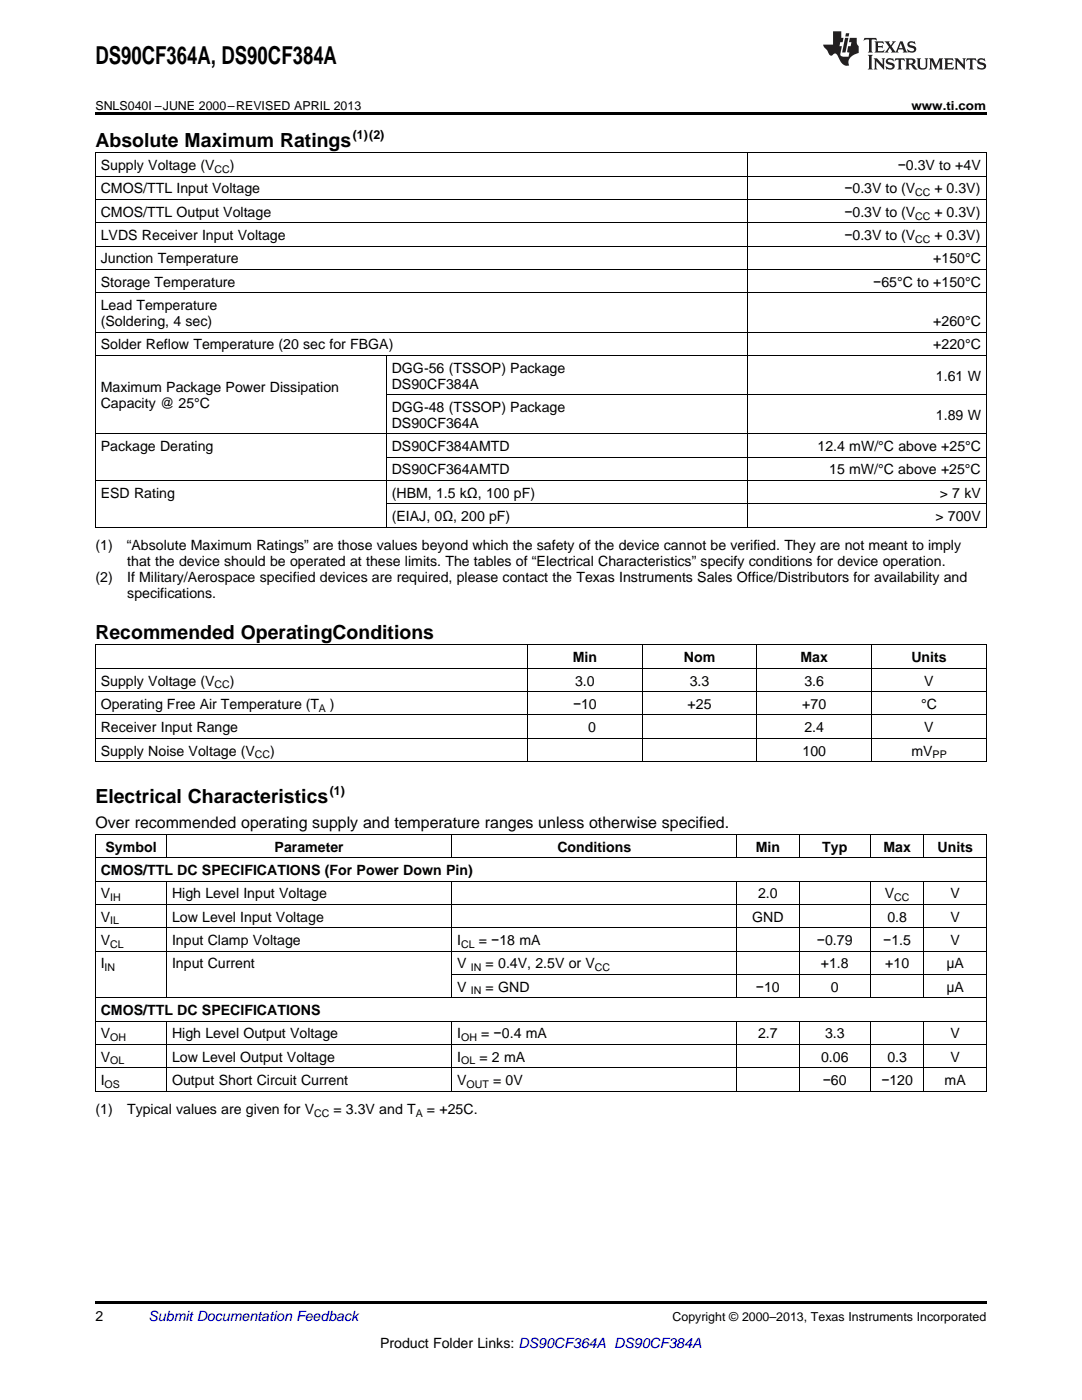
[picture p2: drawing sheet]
<svg xmlns="http://www.w3.org/2000/svg" width="216mm" height="279mm" viewBox="0 0 216 279" stroke-linecap="round" stroke-linejoin="round" font-family="sans-serif">
<defs><g id="words">
<text font-size="4.9" x="19" y="12.8">DS90CF364A, DS90CF384A</text>
<g font-size="3.9">
<text x="19" y="29.3">Absolute Maximum Ratings</text>
<text x="19" y="127.5">Recommended OperatingConditions</text>
<text x="19" y="160.2">Electrical Characteristics</text>
</g>
<text font-size="3.2" x="19" y="165.3">Over recommended operating supply and temperature ranges unless otherwise specified.</text>
<g font-size="2.8">
<text x="20.1" y="33.9">Supply Voltage (V</text>
<text x="45.9" y="33.9">)</text>
<text x="179.1" y="33.9">−0.3V to +4V</text>
<text x="20.1" y="38.6">CMOS/TTL Input Voltage</text>
<text x="168.5" y="38.6">−0.3V to (V</text>
<text x="186.5" y="38.6">+ 0.3V)</text>
<text x="20.1" y="43.3">CMOS/TTL Output Voltage</text>
<text x="20.1" y="47.9">LVDS Receiver Input Voltage</text>
<text x="168.5" y="43.3">−0.3V to (V</text>
<text x="168.5" y="47.9">−0.3V to (V</text>
<text x="186.5" y="43.3">+ 0.3V)</text>
<text x="186.5" y="47.9">+ 0.3V)</text>
<text x="20.1" y="52.6">Junction Temperature</text>
<text x="186.2" y="52.6">+150°C</text>
<text x="20.1" y="57.2">Storage Temperature</text>
<text x="174.2" y="57.2">−65°C to +150°C</text>
<text x="20.1" y="61.9">Lead Temperature</text>
<text x="20.1" y="65.1">(Soldering, 4 sec)</text>
<text x="186.2" y="65.1">+260°C</text>
<text x="20.1" y="69.7">Solder Reflow Temperature (20 sec for FBGA)</text>
<text x="186.2" y="69.7">+220°C</text>
<text x="78.2" y="74.4">DGG-56 (TSSOP) Package</text>
<text x="78.2" y="77.5">DS90CF384A</text>
<text x="186.8" y="76">1.61 W</text>
<text x="20.1" y="78.3">Maximum Package Power Dissipation</text>
<text x="20.1" y="81.5">Capacity @ 25°C</text>
<text x="78.2" y="82.2">DGG-48 (TSSOP) Package</text>
<text x="186.8" y="83.8">1.89 W</text>
<text x="78.2" y="85.4">DS90CF364A</text>
<text x="20.1" y="90">Package Derating</text>
<text x="78.2" y="90">DS90CF384AMTD</text>
<text x="78.2" y="94.7">DS90CF364AMTD</text>
<text x="163.1" y="90">12.4 mW/°C above +25°C</text>
<text x="165.5" y="94.7">15 mW/°C above +25°C</text>
<text x="20.1" y="99.3">ESD Rating</text>
<text x="78.2" y="99.3">(HBM, 1.5 kΩ, 100 pF)</text>
<text x="187.5" y="99.3">&gt; 7 kV</text>
<text x="78.2" y="104">(EIAJ, 0Ω, 200 pF)</text>
<text x="186.7" y="104">&gt; 700V</text>
<text x="19" y="109.9">(1)</text>
<text x="25.3" y="109.9">“Absolute Maximum Ratings” are those values beyond which the safety of the device cannot be verified. They are not meant to imply</text>
<text x="25.4" y="113">that the device should be operated at these limits. The tables of “Electrical Characteristics” specify conditions for device operation.</text>
<text x="19" y="116.2">(2)</text>
<text x="25.4" y="116.2">If Military/Aerospace specified devices are required, please contact the Texas Instruments Sales Office/Distributors for availability and</text>
<text x="25.4" y="119.4">specifications.</text>
<text x="20.1" y="136.8">Supply Voltage (V</text>
<text x="45.9" y="136.8">)</text>
<text x="114.3" y="132.2">Min</text>
<text x="114.8" y="136.8">3.0</text>
<text x="136.5" y="132.2">Nom</text>
<text x="137.6" y="136.8">3.3</text>
<text x="159.7" y="132.2">Max</text>
<text x="160.5" y="136.8">3.6</text>
<text x="181.9" y="132.2">Units</text>
<text x="184.4" y="136.8">V</text>
<text x="20.1" y="141.5">Operating Free Air Temperature (T</text>
<text x="65.8" y="141.5">)</text>
<text x="114.3" y="141.5">−10</text>
<text x="137.2" y="141.5">+25</text>
<text x="160.1" y="141.5">+70</text>
<text x="183.8" y="141.5">°C</text>
<text x="20.1" y="146.1">Receiver Input Range</text>
<text x="117.4" y="146.1">0</text>
<text x="160.5" y="146.1">2.4</text>
<text x="184.4" y="146.1">V</text>
<text x="20.1" y="150.8">Supply Noise Voltage (V</text>
<text x="53.9" y="150.8">)</text>
<text x="160.1" y="150.8">100</text>
<text x="181.9" y="150.8">mV</text>
<text x="21.1" y="170">Symbol</text>
<text x="54.8" y="170">Parameter</text>
<text x="111.2" y="170">Conditions</text>
<text x="150.8" y="170">Min</text>
<text x="164.1" y="170">Typ</text>
<text x="176.3" y="170">Max</text>
<text x="187.1" y="170">Units</text>
<text x="20.1" y="174.6">CMOS/TTL DC SPECIFICATIONS (For Power Down Pin)</text>
<text x="20.1" y="179.3">V</text>
<text x="34.3" y="179.3">High Level Input Voltage</text>
<text x="151.3" y="179.3">2.0</text>
<text x="176.6" y="179.3">V</text>
<text x="189.7" y="179.3">V</text>
<text x="20.1" y="183.9">V</text>
<text x="34.3" y="183.9">Low Level Input Voltage</text>
<text x="150.1" y="183.9">GND</text>
<text x="177.1" y="183.9">0.8</text>
<text x="189.7" y="183.9">V</text>
<text x="20.1" y="188.6">V</text>
<text x="34.3" y="188.6">Input Clamp Voltage</text>
<text x="91.2" y="188.6">I</text>
<text x="95.5" y="188.6">= −18 mA</text>
<text x="163" y="188.6">−0.79</text>
<text x="176.2" y="188.6">−1.5</text>
<text x="189.7" y="188.6">V</text>
<text x="20.1" y="193.3">I</text>
<text x="34.3" y="193.3">Input Current</text>
<text x="91.2" y="193.3">V</text>
<text x="91.2" y="197.9">V</text>
<text x="96.9" y="193.3">= 0.4V, 2.5V or V</text>
<text x="96.9" y="197.9">= GND</text>
<text x="150.8" y="197.9">−10</text>
<text x="163.8" y="193.3">+1.8</text>
<text x="165.8" y="197.9">0</text>
<text x="176.6" y="193.3">+10</text>
<text x="188.8" y="193.3">μA</text>
<text x="188.8" y="197.9">μA</text>
<text x="20.1" y="202.6">CMOS/TTL DC SPECIFICATIONS</text>
<text x="20.1" y="207.2">V</text>
<text x="34.3" y="207.2">High Level Output Voltage</text>
<text x="91.2" y="207.2">I</text>
<text x="96" y="207.2">= −0.4 mA</text>
<text x="151.3" y="207.2">2.7</text>
<text x="164.6" y="207.2">3.3</text>
<text x="189.7" y="207.2">V</text>
<text x="20.1" y="211.9">V</text>
<text x="34.3" y="211.9">Low Level Output Voltage</text>
<text x="91.2" y="211.9">I</text>
<text x="95.7" y="211.9">= 2 mA</text>
<text x="163.8" y="211.9">0.06</text>
<text x="177.1" y="211.9">0.3</text>
<text x="189.7" y="211.9">V</text>
<text x="20.1" y="216.5">I</text>
<text x="34.3" y="216.5">Output Short Circuit Current</text>
<text x="91.2" y="216.5">V</text>
<text x="98.4" y="216.5">= 0V</text>
<text x="164.2" y="216.5">−60</text>
<text x="175.9" y="216.5">−120</text>
<text x="188.5" y="216.5">mA</text>
<text x="19" y="222.4">(1)</text>
<text x="25.4" y="222.4">Typical values are given for V</text>
<text x="66.5" y="222.4">= 3.3V and T</text>
<text x="85.2" y="222.4">= +25C.</text>
<text x="19" y="263.6">2</text>
<text x="75.8" y="269">Product Folder Links: DS90CF364A DS90CF384A</text>
</g>
<text font-size="2.8" fill="#0000c8" x="29.6" y="263.6">Submit Documentation Feedback</text>
<g font-size="2.5">
<text x="19" y="21.9">SNLS040I –JUNE 2000–REVISED APRIL 2013</text>
<text x="181.9" y="21.9">www.ti.com</text>
<text x="70.4" y="27.7">(1)(2)</text>
<text x="65.8" y="158.6">(1)</text>
<text x="134.2" y="263.6">Copyright © 2000–2013, Texas Instruments Incorporated</text>
</g>
<g font-size="2.1">
<text x="42.8" y="34.5">CC</text>
<text x="182.6" y="39.2">CC</text>
<text x="182.6" y="43.8">CC</text>
<text x="182.6" y="48.5">CC</text>
<text x="42.8" y="137.4">CC</text>
<text x="63.6" y="142">A</text>
<text x="50.9" y="151.3">CC</text>
<text x="186.1" y="151.3">PP</text>
<text x="22" y="179.8">IH</text>
<text x="178.4" y="179.8">CC</text>
<text x="22" y="184.5">IL</text>
<text x="22" y="189.2">CL</text>
<text x="92" y="189.2">CL</text>
<text x="20.9" y="193.8">IN</text>
<text x="93.9" y="193.8">IN</text>
<text x="118.7" y="193.8">CC</text>
<text x="93.9" y="198.5">IN</text>
<text x="22" y="207.8">OH</text>
<text x="92" y="207.8">OH</text>
<text x="22" y="212.4">OL</text>
<text x="92" y="212.4">OL</text>
<text x="20.9" y="217.1">OS</text>
<text x="93.1" y="217.1">OUT</text>
<text x="62.7" y="223">CC</text>
<text x="82.9" y="223">A</text>
</g>
</g></defs>
<path d="M19 22.5h177.8v.5h-177.8zM19 259.7h177.8v.5h-177.8z" fill="#000"/>
<g fill="none" stroke="#000" stroke-width=".2">
<path d="M19 39.8h177.8M19 35.2h177.8M19 30.5h177.8M19.1 30.6v74.7M149.2 30.6v74.7M196.8 30.6v74.7M19 58.4h177.8M19 53.8h177.8M19 49.1h177.8M19 44.5h177.8M19 70.9h177.8M19 66.3h177.8"/>
<path d="M77.1 71v34.3M77.1 78.8h119.7M19 95.9h177.8M19 86.6h177.8M77.1 91.2h119.7M19 105.2h177.8M77.1 100.6h119.7M19 138h177.8M19 133.4h177.8M19 128.7h177.8M19.1 128.8v23.2M105.3 128.8v23.2"/>
<path d="M128.1 128.8v23.2M151 128.8v23.2M173.9 128.8v23.2M196.8 128.8v23.2M19 152h177.8M19 147.3h177.8M19 142.7h177.8M19 175.8h177.8M19 171.2h177.8M19 166.5h177.8M19.1 166.6v51.2M33.2 166.6v4.6"/>
<path d="M33.2 175.9v23.3M90.1 166.6v4.6M90.1 175.9v23.3M147 166.6v4.6M147 175.9v23.3M159.4 166.6v4.6M159.4 175.9v23.3M173.7 166.6v4.6M173.7 175.9v23.3M184.3 166.6v4.6M184.3 175.9v23.3M196.8 166.6v51.2"/>
<path d="M19 199.1h177.8M19 189.8h177.8M19 185.2h177.8M19 180.5h177.8M90.2 194.5h106.6M19 217.8h177.8M19 213.1h177.8M19 208.4h177.8M19 203.8h177.8M33.2 203.8v14M90.1 203.8v14M147 203.8v14"/>
<path d="M159.4 203.8v14M173.7 203.8v14M184.3 203.8v14"/>
</g>
<g fill="#231f20">
<path d="M172.5 7.6l-.1 .5 .4-.2h.6v.1v2.1l-.2 .4h.9l-.2-.4v-2.1l.1-.1h.5l.5 .2-.2-.5zM174.5 8.3l.2 .3v1.5l-.2 .4h1.8l.2-.6a1.04 1.04 0 0 1-1.3 .2v-.7h.6l.3 .2v-.6l-.3 .2h-.6v-.6l.8-.1 .4 .3-.2-.5zM176.5 8.3l.9 1.1-.9 1.1h.8l-.2-.2 .4-.7 .5 .7-.2 .2h1.5l-.2-.2 .2-.4h.9l.1 .4-.2 .2h1l-.3-.3-.7-1.9h-.5l-.9 2-.8-1 .9-1h-.8l.1 .3-.4 .5-.3-.6 .1-.2zM179.7 8.6l.4 1h-.7zM181.3 8.4a.63 .63 0 0 0-.2 .7 .63 .63 0 0 0 .6 .4l.6 .2 .1 .2a.75 .75 0 0 1-.7 .4 .75 .75 0 0 1-.6-.5l.1 .7 .1-.1a1.11 1.11 0 0 0 1.5-.6 1.13 1.13 0 0 0-1.2-.8l-.1-.4a1.04 1.04 0 0 1 1.2 .2l-.2-.5-.2 .1-.4-.2zM173.2 10.9l.2 .4v2.2l-.2 .4h1l-.3-.4v-2.2l.3-.4zM174.3 11.6l.3 .4v1.5l-.3 .4h.8l-.2-.4v-1.3l1.5 1.7v-1.9l.2-.4h-.7l.2 .4v.9l-1.1-1.3zM177 11.8a.62 .62 0 0 0-.2 .7 .62 .62 0 0 0 .6 .4l.6 .1 .1 .3a.76 .76 0 0 1-.7 .3 .76 .76 0 0 1-.7-.4l.2 .7 .1-.1a1.11 1.11 0 0 0 1.5-.6 1.13 1.13 0 0 0-1.2-.8l-.1-.4a1.04 1.04 0 0 1 1.2 .2l-.2-.6-.2 .1-.5-.1zM178.7 11.6l-.2 .6a.61 .61 0 0 1 .8-.3v1.6l-.2 .4h.9l-.2-.4v-1.6a.63 .63 0 0 1 .7 .3l-.1-.6zM180.6 11.6l.3 .4v1.5l-.3 .4h1l-.2-.2-.1-.8 .6 .2a.76 .76 0 0 0 1.2 .7l-1-1a.58 .58 0 0 0 .6-.5 .58 .58 0 0 0-.5-.6zM181.4 11.9h.1a.45 .45 0 0 1 .5 .1 .45 .45 0 0 1 .1 .5l-.8 .2zM182.9 11.6l.2 .2a2.17 2.17 0 0 0 .3 1.9 .99 .99 0 0 0 1.6-.6v-1.1l.2-.4h-.7l.2 .2a1.92 1.92 0 0 1-.2 1.8 .6 .6 0 0 1-.9-.5v-1.1l.2-.4zM185.4 11.6l.2 .4v1.5l-.2 .4h.7l-.2-.4v-1.4l.8 1.8 .8-1.8v1.4l-.2 .4h.9l-.2-.4v-1.5l.2-.4h-.8l-.6 1.5-.6-1.5zM188.4 11.6l.2 .4v1.5l-.2 .4h1.8l.1-.6a1.04 1.04 0 0 1-1.2 .1v-.6h.5l.4 .2v-.6l-.4 .2h-.5v-.7h.8l.3 .3-.1-.6zM190.5 11.6l.2 .4v1.5l-.2 .4h.7l-.2-.4v-1.3l1.5 1.7v-1.9l.2-.4h-.7l.2 .4v.9l-1.1-1.3zM192.9 11.6l-.1 .6a.61 .61 0 0 1 .7-.3l.1 1.6-.3 .4h1l-.3-.4 .1-1.6a.63 .63 0 0 1 .7 .3l-.1-.6zM195.2 11.8a.62 .62 0 0 0-.2 .7 .62 .62 0 0 0 .6 .4l.6 .1 .1 .3a.76 .76 0 0 1-.7 .3 .76 .76 0 0 1-.6-.4l.1 .7 .1-.1a1.11 1.11 0 0 0 1.6-.6 1.13 1.13 0 0 0-1.3-.8l-.1-.4a1.04 1.04 0 0 1 1.2 .2l-.1-.6-.2 .1-.5-.1z"/>
<path d="M166.2 6.3v2.6h-1.9v.4l.8 .9a.91 .91 0 0 0 1 .8 .56 .56 0 0 1 .5-.3 .56 .56 0 0 1 .5 .3l.4 .8a1.53 1.53 0 0 0 1.9 1.2 1.54 1.54 0 0 1 1-2.1l.9-.3v-1.4a1.52 1.52 0 0 1-.4-1.6h-1.3l-.2 .8h.5l-.2 .8h-.5l-.1 1v.2l.4 .1-.2 .8a1.93 1.93 0 0 1-1.6-.3l.3-1.8h-.5l.2-.8h.4l.2-.8h-.4v-1.3zM168.6 7.6l-.6 2.9h.7l.6-2.9zM168.8 6.6l-.1 .7h.6l.2-.7z"/>
</g>
<use href="#words"/>
</svg>
